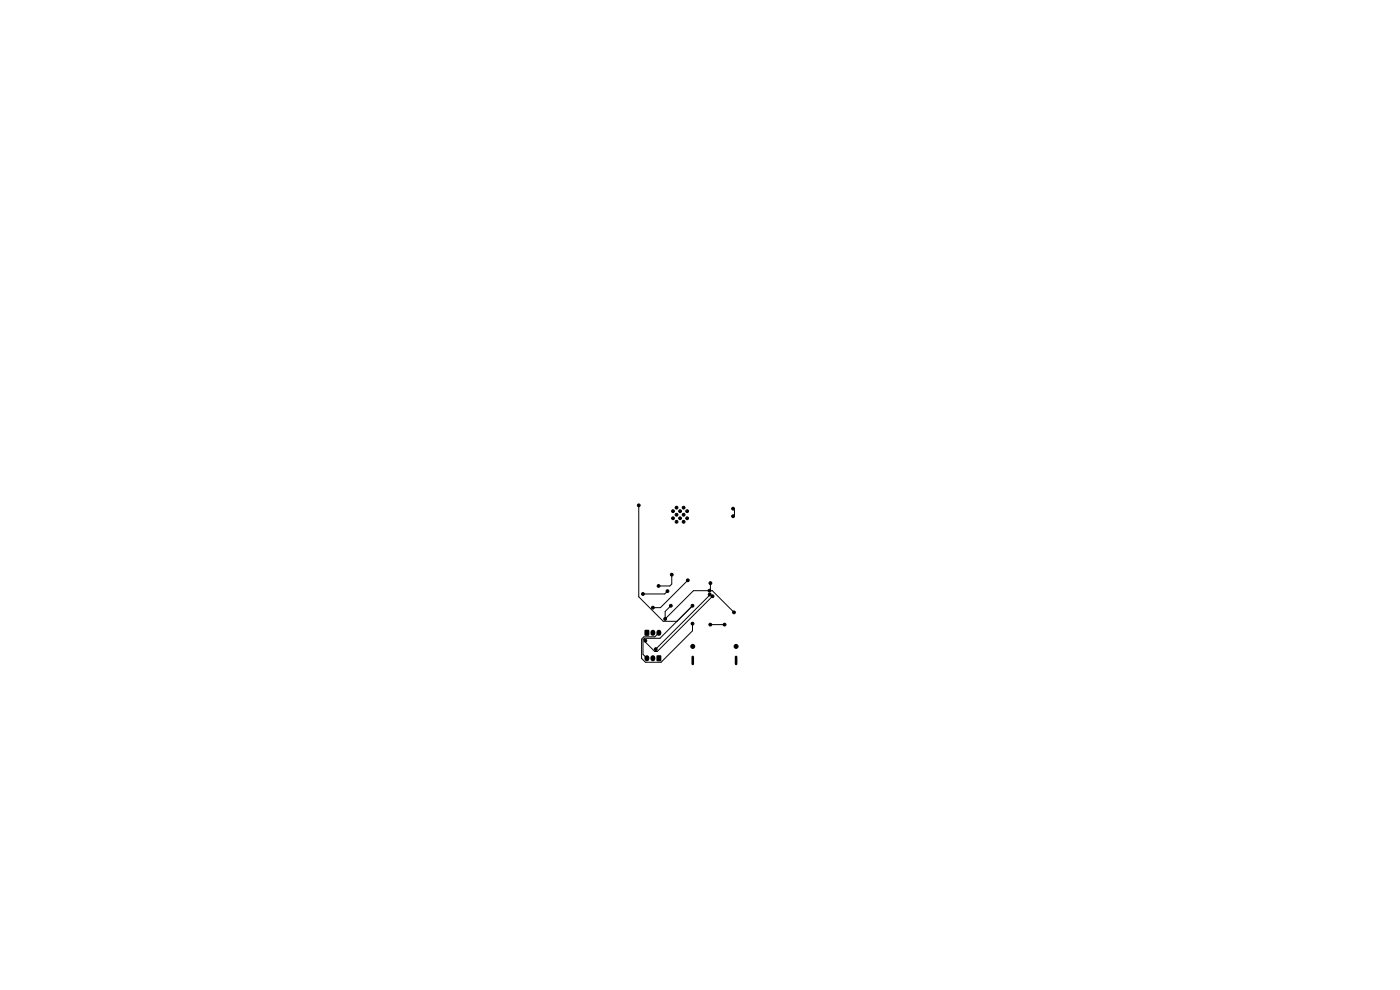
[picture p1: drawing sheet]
<svg xmlns="http://www.w3.org/2000/svg" width="297mm" height="210mm" viewBox="0 0 297 210" stroke-linecap="round" stroke-linejoin="round" font-family="sans-serif">
<g fill="#000" stroke="#000" stroke-width=".21">
<circle cx="135.5" cy="107.2" r=".3"/>
<circle cx="142.8" cy="109.9" r=".3"/>
<circle cx="142.8" cy="108.4" r=".3"/>
<circle cx="143.5" cy="107.7" r=".3"/>
<circle cx="143.5" cy="109.2" r=".3"/>
<circle cx="143.5" cy="110.7" r=".3"/>
<circle cx="144.3" cy="109.9" r=".3"/>
<circle cx="144.3" cy="108.4" r=".3"/>
<circle cx="145" cy="107.7" r=".3"/>
<circle cx="145" cy="109.2" r=".3"/>
<circle cx="145" cy="110.7" r=".3"/>
<circle cx="145.8" cy="109.9" r=".3"/>
<circle cx="145.8" cy="108.4" r=".3"/>
<circle cx="155.5" cy="107.9" r=".3"/>
<circle cx="155.5" cy="109.5" r=".3"/>
<circle cx="136.4" cy="126" r=".3"/>
<circle cx="136.9" cy="135.9" r=".3"/>
<circle cx="138.5" cy="128.9" r=".3"/>
<circle cx="139.1" cy="137.7" r=".3"/>
<circle cx="139.7" cy="124.3" r=".3"/>
<circle cx="141.1" cy="131.3" r=".3"/>
<circle cx="141.6" cy="125.4" r=".3"/>
<circle cx="142.3" cy="128.5" r=".3"/>
<circle cx="142.5" cy="121.9" r=".3"/>
<circle cx="145.9" cy="123.1" r=".3"/>
<circle cx="146.9" cy="132.3" r=".3"/>
<circle cx="146.9" cy="128.5" r=".3"/>
<circle cx="147" cy="137.1" r=".43"/>
<circle cx="150.5" cy="125.3" r=".3"/>
<circle cx="150.6" cy="126.1" r=".3"/>
<circle cx="150.7" cy="132.5" r=".3"/>
<circle cx="150.7" cy="123.7" r=".3"/>
<circle cx="151.2" cy="126.5" r=".3"/>
<circle cx="153.7" cy="132.5" r=".3"/>
<circle cx="155.7" cy="129.9" r=".3"/>
<circle cx="156.2" cy="137.1" r=".43"/>
</g>
<path d="M147 139.4v1.5M156.2 139.4v1.5" fill="none" stroke="#000" stroke-width=".55"/>
<path d="M136.8 133.7h.9v1.1h-.9zM139.3 139.1h.9v1.1h-.9z" fill="#000"/>
<path d="M137.2 139.5v.3M138.5 134.1v.3M138.5 139.5v.3M139.8 134.1v.3" fill="none" stroke="#000" stroke-width="1.1"/>
<path d="M135.5 107.2v19.4l5.2 5.2h2.9M155.5 107.9l.3 .3v1l-.3 .3M141.6 125.4l-.6 .6h-4.6M142.3 128.5l-1.2 1.2v1.6l6-6h4l4.6 4.6M142.5 121.9v2l-.4 .4h-2.4M145.9 123.1l-5.8 5.8h-1.6M146.9 128.5l-6.9 6.9h-3.3l-.3 .3v3.1l.8 .8M146.9 132.3v1.5l-6.7 6.7h-3.3l-.8-.8v-4.1l.5-.5h2.3l.9-.9M150.6 126.1l-11.5 11.6M150.7 132.5h3M150.7 123.7v1.4l-.2 .2M151.2 126.5l-11.8 11.7h-.5l-2-2v-.3" fill="none" stroke="#000" stroke-width=".21"/>
</svg>
